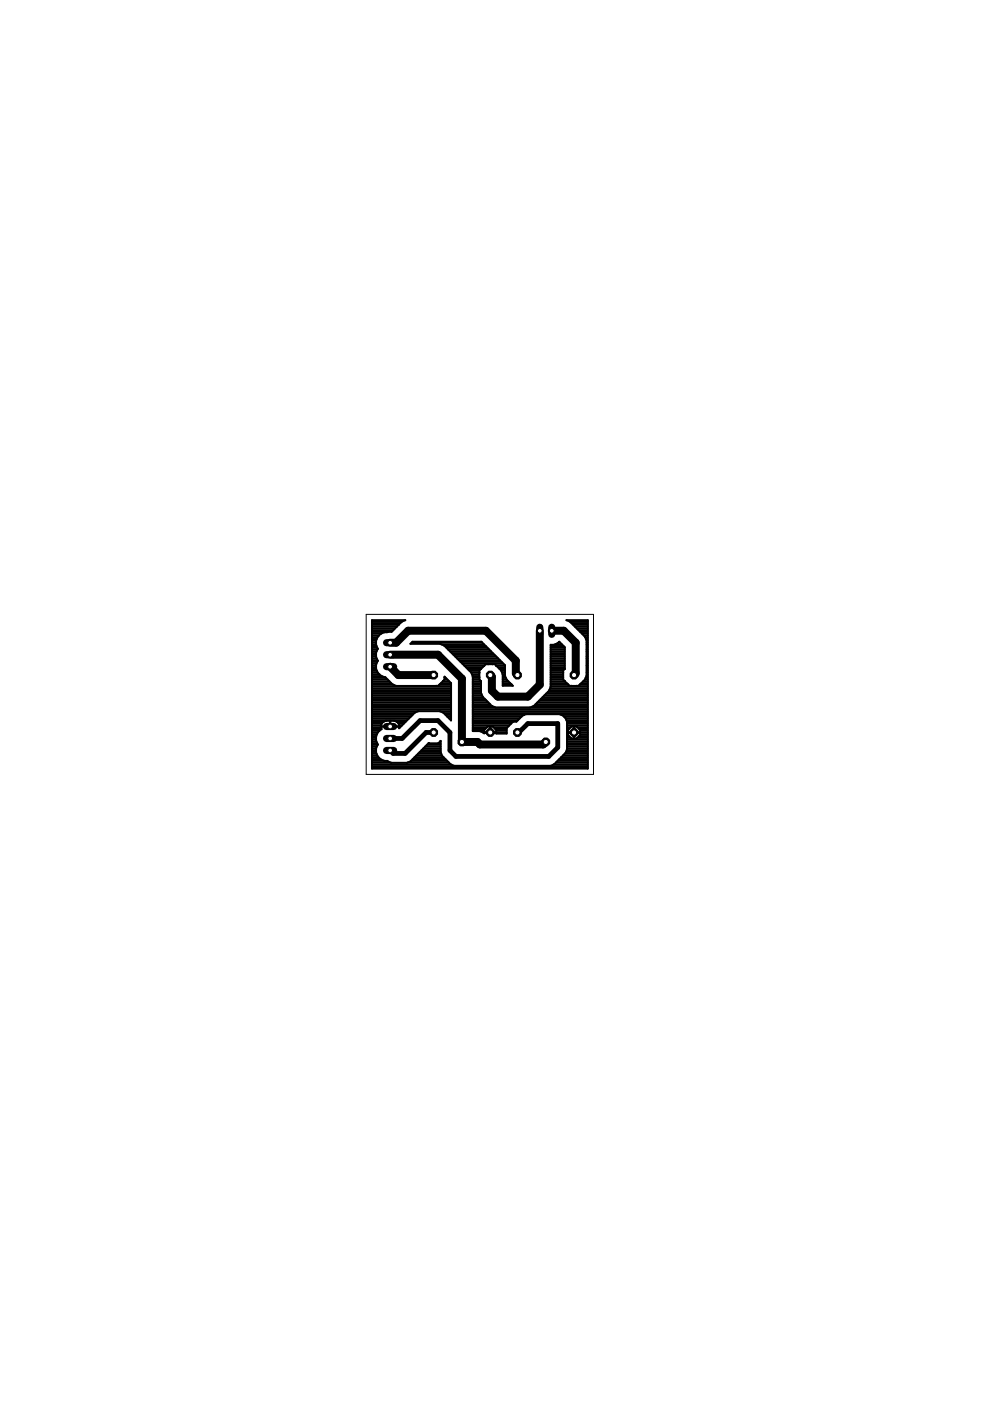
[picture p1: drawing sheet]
<svg xmlns="http://www.w3.org/2000/svg" width="210mm" height="297mm" viewBox="0 0 210 297" stroke-linecap="round" stroke-linejoin="round" font-family="sans-serif">
<path d="M91.9 155.3h-1.6l-4.4 4.4h-2.5l-.7-.6M109.7 155.3h.3l1.9-1.9h6.4v5.1l-1.9 1.9h-19.7l-1.3-1.3v-3.8l-2.5-2.5h-3.8l-3.8 3.8h-2.6" fill="none" stroke="#000" stroke-width="1"/>
<path d="M82.7 136.3h1.3l2.5-2.6h16.5l6.4 6.4v2.7l.3 .3M82.7 138.8h10.2l5 5.1v13.4h3.3l.5 .5h13.5l.5-.5M114.4 133.7v11.5l-2.5 2.5h-6.3l-1.3-1.3v-2.9l-.4-.4M117 133.7h2.5l2.6 2.6v6.5l-.4 .3M82.7 141.4l1.8 1.7h7.4" fill="none" stroke="#000" stroke-width="1.7"/>
<g fill="none" stroke="#000" stroke-width=".42">
<path d="M78.9 140h1.1M78.9 139.6h1M78.9 139.2h.8M78.9 138.9h.8M78.9 138.5h.8M78.9 138.1h.9M78.9 137.7h1.1M78.9 137.4h1.1M78.9 137h.9M78.9 136.6h.8M78.9 136.2h.8M78.9 135.8h.8"/>
<path d="M78.9 135.5h1M78.9 135.1h1.1M78.9 134.7h1.5M78.9 134.3h1.9M78.9 134h3.3M78.9 133.6h4.5M78.9 133.2h4.9M78.9 132.9h5.2M78.9 132.5h5.6M78.9 132.1h6M78.9 131.7h6.4M80.1 137.5a2.33 2.33 0 0 1-.1-2.4 2.33 2.33 0 0 1 2.3-1.1h.7l2.2-2.2 .7-.3h-7v31.5h45.7v-31.5h-4.5l.7 .3 3.2 3.2 .4 .8v7.4l-.4 .9"/>
<path d="M80.1 137.6l-.4 .8v.9l.4 .8M80.1 137.5v.1M87.3 136.2h14.9M93.6 136.6h9M94.3 137h8.7M94.7 137.4h8.7M95 137.7h8.7M95.4 138.1h8.7M95.8 138.5h8.7M96.2 138.9h8.7M96.5 139.2h8.7M96.9 139.6h8.7"/>
<path d="M97.3 140h8.7M116.8 140h2.9M116.8 139.6h2.9M116.8 139.2h2.9M116.8 138.9h2.9M116.8 138.5h2.9M116.8 138.1h2.9M116.8 137.7h2.9M116.8 137.4h2.9M116.8 137h2.7M117.7 136.6h1.4M118.4 136.2h.3"/>
<path d="M120.7 131.7h3.9M121.2 132.1h3.4M121.5 132.5h3.1M121.9 132.9h2.7M122.3 133.2h2.3M122.7 133.6h1.9M123 134h1.6M123.4 134.3h1.2M123.8 134.7h.8M124.1 135.1h.5M124.2 135.5h.4M124.4 140h.2"/>
<path d="M124.4 139.6h.2M124.4 139.2h.2M124.4 138.9h.2M124.4 138.5h.2M124.4 138.1h.2M124.4 137.7h.2M124.4 137.4h.2M124.4 137h.2M124.4 136.6h.2M124.4 136.2h.2M124.4 135.8h.2M78.9 150.8h9.7"/>
<path d="M78.9 157.6h1.1M78.9 159.8h.9M78.9 159.4h.8M78.9 159h.8M78.9 158.7h.8M78.9 158.3h1M78.9 157.9h1.2M78.9 157.2h.9M78.9 156.8h.8M78.9 156.4h.8M78.9 156.1h.9M78.9 155.7h1"/>
<path d="M78.9 155.3h1.2M78.9 154.9h1.6M78.9 154.6h2M78.9 154.2h1.9M78.9 153.8h1.9M78.9 153.4h2M78.9 153.1h2.3M78.9 152.7h7.4M78.9 152.3h7.8M78.9 152h8.2M78.9 151.6h8.6M78.9 151.2h8.9"/>
<path d="M78.9 150.5h16.7M78.9 150.1h16.7M78.9 149.7h16.7M78.9 149.3h16.7M78.9 148.9h16.7M78.9 148.6h16.7M78.9 148.2h16.7M78.9 147.8h16.7M78.9 147.4h16.7M78.9 147.1h16.7M78.9 146.7h16.7M78.9 146.3h16.7"/>
<path d="M78.9 146h16.7M78.9 145.6h16.7M78.9 145.2h4.6M78.9 144.8h4M78.9 144.5h3.6M78.9 144.1h3.3M78.9 143.7h2.9M78.9 143.3h2M78.9 143h1.5M78.9 142.6h1.2M78.9 142.2h1M78.9 141.8h.9"/>
<path d="M78.9 141.5h.8M78.9 141.1h.8M78.9 140.7h.9M78.9 140.3h1.1M80.1 140.1a2.22 2.22 0 0 0 1.6 3.5l1.5 1.5 .8 .3h8.9l1.4-1.3M80.1 155.3l-.4 .8v.9l.4 .8M80.1 140.1h.1M80.1 157.8v.1M82.7 153.8h.1M82.7 153.4h.1M82.7 153.1h.1M84.2 153.1h1.8"/>
<path d="M84.5 153.4h1.1M84.7 154.2h.1M84.7 153.8h.5M87.4 151.7h.1M88.6 159.8h5M89 159.4h4.4M89.4 159h4M89.7 158.7h3.7M90.1 158.3h3.3M90.5 157.9h2.9M90.9 157.6h2.5M91 157.6l-.1-.1-3.9 3.9-.7 .3h-3.3l-.8-.3a2.62 2.62 0 0 1-2.5-1.8v-.9l.4-.8"/>
<path d="M92.9 157.6l.5-.5v2.4l.3 .7 1.8 1.9M93.1 145.2h2.5M93.3 145.1h-.1M93.3 157.2h.1M93.3 150.8h2.3M93.5 144.8h2.1M93.9 144.5h1.3M94.1 151.2h1.5M94.2 144.1h.7M94.3 144.1v-.6l1.3 1.3M94.3 143.7h.2M94.5 151.6h1.1"/>
<path d="M94.8 152h.8M95.2 152.3h.4M95.6 152.7h.1M95.6 144.8v7.9l-1.6-1.6-.7-.3h-4.6l-.8 .3-3.3 3.3 .1-.3h-1.9v-1.3h.8a1.23 1.23 0 0 1 1.1 1.2h-3.9a1.23 1.23 0 0 1 1.1-1.2h.8v1.3h-1.9l.1 .5-.8 .7M97.7 140.3h8.7M98 140.7h8.7M98.4 141.1h4.3M98.8 141.5h3.5M99.2 141.8h2.8M99.5 142.2h2.1M99.9 142.6l.3 .8v11.6h1.5l1 .5 1.2-.1v-1.4h-.5l-.7 .8v.4h2.5v-.4l-.7-.8h-.5v1.4l3.4 .1v-1.1l1.4-1.4h.7l1.3-1.3 .7-.3h7.1l.8 .3 .5 .6 .3 .7v5.9l-.3 .7-2.4 2.5M99.9 142.6h1.7"/>
<path d="M100.1 143h1.5M100.2 143.3h1.4M100.2 150.8h24.4M100.2 154.9h2.5M100.2 154.6h2.7M100.2 154.2h3.1M100.2 153.8h7.8M100.2 153.4h8.1M100.2 153.1h8.5M100.2 152.7h9.6M100.2 152.3h10M100.2 152h10.4"/>
<path d="M100.2 151.6h11M100.2 151.2h24.4M100.2 150.5h24.4M100.2 150.1h24.4M100.2 149.7h4.2M100.2 149.3h3.7M100.2 148.9h3.3M100.2 148.6h3M100.2 148.2h2.6M100.2 147.8h2.2M100.2 147.4h2M100.2 147.1h1.9"/>
<path d="M100.2 146.7h1.8M100.2 146.3h1.8M100.2 146h1.8M100.2 145.6h1.8M100.2 145.2h1.8M100.2 144.8h1.8M100.2 144.5h1.8M100.2 144.1h1.5M100.2 143.7h1.4M101.6 144.1l.4 .3M102 141.8l-.4 .4v1.9M102 144.4v2.5l.3 .8 1.9 1.9 .9 .4h7.3l.8-.4 3.2-3.1 .4-.9"/>
<path d="M102.4 155.3h1.5M102.6 141.2h.1M103.9 154.9h.1M103.9 154.6h.1M103.9 154.2h.1M104 155.3h3.4M104.6 154.2h3M105 154.6h2.4M105.2 141.1h1.9M105.2 141.2h.1M105.2 141.2l-.3-.4h-1.9l-1 1M105.2 154.9h2.2"/>
<path d="M105.2 141.2l1.1 1 .3 .8v2.4h2.1l-1.3-1.3-.3-.9v-2.2l-5-4.9h-14.6l-.5 .4h6.3l.9 .4 5.7 5.7M105.6 141.5h1.5M105.9 141.8h1.2M106.3 142.2h.8M106.4 142.6h.7M106.6 143h.5M106.6 145.2h2M106.6 144.8h1.6M106.6 144.5h1.2M106.6 144.1h.8M106.6 143.7h.7M106.6 143.3h.5"/>
<path d="M113.1 149.7h11.5M113.5 149.3h11.1M113.9 148.9h10.7M114.3 148.6h10.3M114.7 148.2h9.9M115 147.8h9.6M115.4 147.4h9.2M115.8 147.1h8.8M116.2 146.7h8.4M116.5 146.3h8.1M116.6 146h8M116.8 145.6h7.8"/>
<path d="M116.8 145.2h3.7M116.8 144.8h3.4M116.8 144.5h3M116.8 144.1h2.6M116.8 143.7h2.6M116.8 143.3h2.6M116.8 143h2.6M116.8 142.6h2.6M116.8 142.2h2.6M116.8 141.8h2.9M116.8 141.5h2.9M116.8 141.1h2.9"/>
<path d="M116.8 140.7h2.9M116.8 140.3h2.9M119 151.6h5.6M119.4 144.1l1.4 1.3h.4h1.5l1.3-1.3M119.6 152h5M119.7 159.8h4.9M119.7 141.8l-.3 .4v1.9M119.7 141.8v-4.6l-1.1-1.1-.4 .3-.8 .3h-.6v8.9M120 152.3h4.6M120 159.4h4.6M120.1 152.7h4.5M120.2 159h4.4"/>
<path d="M120.2 157.6h4.4M120.2 158.7h4.4M120.2 158.3h4.4M120.2 157.9h4.4M120.2 157.2h4.4M120.2 156.8h4.4M120.2 156.4h.8M120.2 156.1h.4M120.2 155.7h.2M120.2 155.3h1.4M120.2 154.9h.2M120.2 154.6h.4"/>
<path d="M120.2 154.2h.8M120.2 153.8h4.4M120.2 153.4h4.4M120.2 153.1h4.4M120.4 145.1h.1M120.4 154.8l.8-.8h.4v2.6h-.4l-.8-.8v-.4h2.6v.4l-.8 .8h-.4v-2.6h.4l.8 .8v.4h-2.6zM121.6 156.4h.2M121.6 156.1h.2M121.6 155.7h.2M121.6 154.9h.2M121.6 154.6h.2M121.6 154.2h.2"/>
<path d="M121.8 155.3h2.8M122.4 156.4h2.2M122.4 154.2h2.2M122.8 156.1h1.8M122.8 154.6h1.8M122.9 145.2h1.7M123 155.7h1.6M123 154.9h1.6M123 145.1h.1M123.3 144.8h1.3M123.6 144.5h1M124 144.1h.6"/>
<path d="M124.2 143.7h.4M124.3 143.3h.3M124.4 143h.2M124.4 142.6h.2M124.4 142.2h.2M124.4 141.8h.2M124.4 141.5h.2M124.4 141.1h.2M124.4 140.7h.2M124.4 140.3h.2M78.9 162.8h45.7M78.9 162.4h45.7"/>
<path d="M78.9 162.1h16.6M78.9 161.7h3.9M78.9 161.3h2.5M78.9 160.9h1.7M78.9 160.5h1.3M78.9 160.2h1.1M86.4 161.7h8.8M87.1 161.3h7.7M87.5 160.9h6.9M87.9 160.5h6.1M88.3 160.2h5.4M95.5 162.1l.8 .3h20.4l.8-.3"/>
<path d="M117.5 162.1h7.1M117.9 161.7h6.7M118.2 161.3h6.4M118.6 160.9h6M119 160.5h5.6M119.4 160.2h5.2"/>
</g>
<circle cx="91.9" cy="155.3" r=".89" fill="#000" stroke="#000" stroke-width=".21"/>
<circle cx="91.9" cy="155.3" r=".55" fill="#fff" stroke="#000" stroke-width=".21"/>
<circle cx="103.9" cy="155.3" r=".89" fill="#000" stroke="#000" stroke-width=".21"/>
<circle cx="103.9" cy="155.3" r=".55" fill="#fff" stroke="#000" stroke-width=".21"/>
<circle cx="91.9" cy="143.1" r=".89" fill="#000" stroke="#000" stroke-width=".21"/>
<circle cx="91.9" cy="143.1" r=".55" fill="#fff" stroke="#000" stroke-width=".21"/>
<circle cx="103.9" cy="143.1" r=".89" fill="#000" stroke="#000" stroke-width=".21"/>
<circle cx="103.9" cy="143.1" r=".55" fill="#fff" stroke="#000" stroke-width=".21"/>
<circle cx="97.9" cy="157.3" r=".89" fill="#000" stroke="#000" stroke-width=".21"/>
<circle cx="97.9" cy="157.3" r=".55" fill="#fff" stroke="#000" stroke-width=".21"/>
<circle cx="109.7" cy="155.3" r=".89" fill="#000" stroke="#000" stroke-width=".21"/>
<circle cx="109.7" cy="155.3" r=".55" fill="#fff" stroke="#000" stroke-width=".21"/>
<circle cx="121.7" cy="155.3" r=".89" fill="#000" stroke="#000" stroke-width=".21"/>
<circle cx="121.7" cy="155.3" r=".55" fill="#fff" stroke="#000" stroke-width=".21"/>
<circle cx="109.7" cy="143.1" r=".89" fill="#000" stroke="#000" stroke-width=".21"/>
<circle cx="109.7" cy="143.1" r=".55" fill="#fff" stroke="#000" stroke-width=".21"/>
<circle cx="121.7" cy="143.1" r=".89" fill="#000" stroke="#000" stroke-width=".21"/>
<circle cx="121.7" cy="143.1" r=".55" fill="#fff" stroke="#000" stroke-width=".21"/>
<circle cx="115.7" cy="157.3" r=".89" fill="#000" stroke="#000" stroke-width=".21"/>
<circle cx="115.7" cy="157.3" r=".55" fill="#fff" stroke="#000" stroke-width=".21"/>
<path d="M82 154h1.5" fill="none" stroke="#000" stroke-width="1.5"/>
<circle cx="82.7" cy="154" r=".51" fill="#fff" stroke="#000" stroke-width=".21"/>
<path d="M82 156.6h1.5" fill="none" stroke="#000" stroke-width="1.5"/>
<circle cx="82.7" cy="156.6" r=".51" fill="#fff" stroke="#000" stroke-width=".21"/>
<path d="M82 159.1h1.5" fill="none" stroke="#000" stroke-width="1.5"/>
<circle cx="82.7" cy="159.1" r=".51" fill="#fff" stroke="#000" stroke-width=".21"/>
<path d="M82 141.4h1.5" fill="none" stroke="#000" stroke-width="1.5"/>
<circle cx="82.7" cy="141.4" r=".51" fill="#fff" stroke="#000" stroke-width=".21"/>
<path d="M82 138.8h1.5" fill="none" stroke="#000" stroke-width="1.5"/>
<circle cx="82.7" cy="138.8" r=".51" fill="#fff" stroke="#000" stroke-width=".21"/>
<path d="M82 136.3h1.5" fill="none" stroke="#000" stroke-width="1.5"/>
<circle cx="82.7" cy="136.3" r=".51" fill="#fff" stroke="#000" stroke-width=".21"/>
<path d="M114.4 133v1.5" fill="none" stroke="#000" stroke-width="1.5"/>
<circle cx="114.4" cy="133.7" r=".51" fill="#fff" stroke="#000" stroke-width=".21"/>
<path d="M117 133v1.5" fill="none" stroke="#000" stroke-width="1.5"/>
<circle cx="117" cy="133.7" r=".51" fill="#fff" stroke="#000" stroke-width=".21"/>
<path d="M77.6 130.3h48.2v33.9h-48.2z" fill="none" stroke="#000" stroke-width=".21"/>
</svg>
